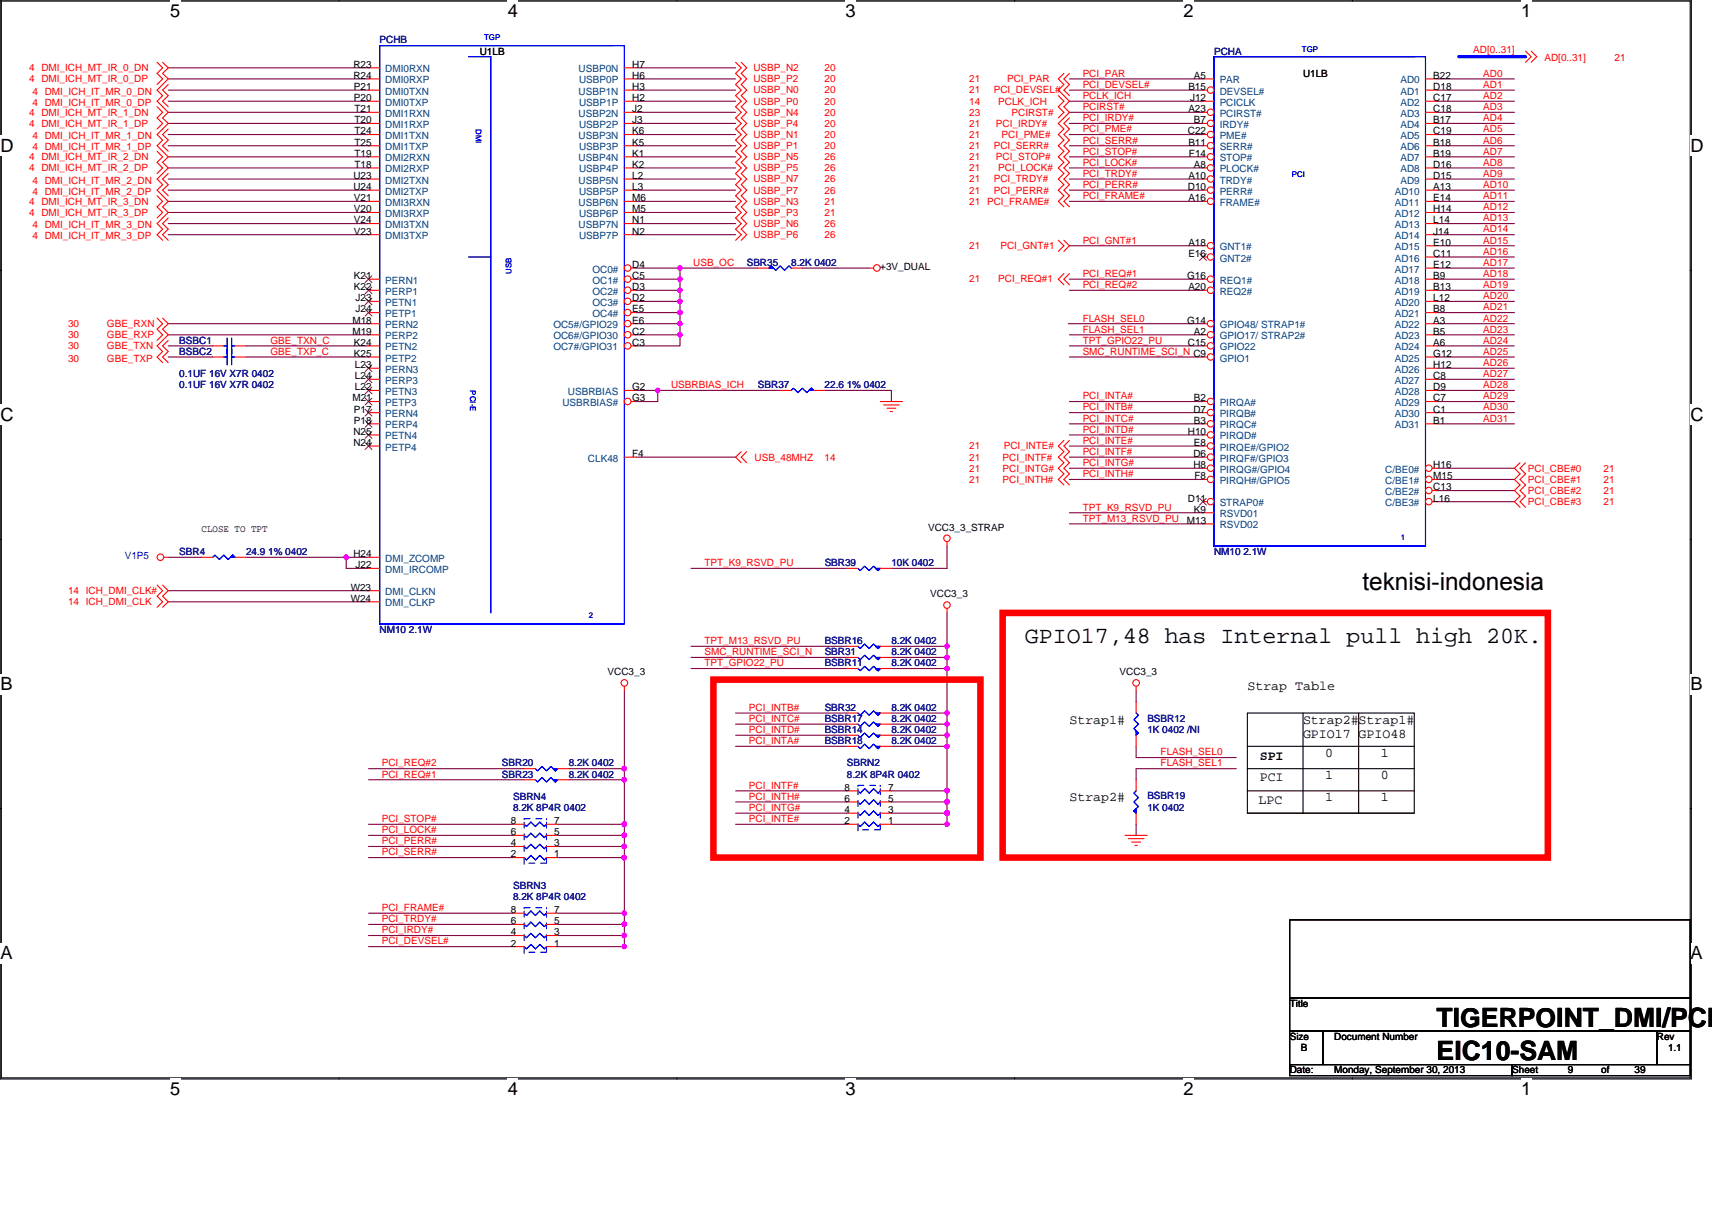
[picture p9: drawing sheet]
<svg xmlns="http://www.w3.org/2000/svg" width="297mm" height="210mm" viewBox="0 0 297 210" stroke-linecap="round" stroke-linejoin="round" font-family="sans-serif">
<defs><g id="words">
<g font-size="4.6">
<text x="249.3" y="178.2">TIGERPOINT_DMI/PCI</text>
<text x="249.3" y="184">EIC10-SAM</text>
</g>
<text font-size="4.2" x="236.4" y="102.3">teknisi-indonesia</text>
<text font-size="4" x="177.8" y="111.5">GPIO17,48 has Internal pull high 20K.</text>
<g font-size="3.2">
<text x="29.5" y="2.9">5</text>
<text x="88.1" y="2.9">4</text>
<text x="146.7" y="2.9">3</text>
<text x="205.3" y="2.9">2</text>
<text x="263.9" y="2.9">1</text>
<text x=".1" y="26.4">D</text>
<text x="293.3" y="26.4">D</text>
<text x=".1" y="73.1">C</text>
<text x="293.3" y="73.1">C</text>
<text x=".1" y="119.8">B</text>
<text x="293.3" y="119.8">B</text>
<text x=".1" y="166.5">A</text>
<text x="293.3" y="166.5">A</text>
<text x="29.5" y="190">5</text>
<text x="88.1" y="190">4</text>
<text x="146.7" y="190">3</text>
<text x="205.3" y="190">2</text>
<text x="263.9" y="190">1</text>
</g>
<g font-size="2.3">
<text x="216.4" y="119.8">Strap Table</text>
<text x="185.5" y="125.6">Strap1#</text>
<text x="226.1" y="125.6">Strap2#</text>
<text x="235.7" y="125.6">Strap1#</text>
<text x="218.6" y="131.8">SPI</text>
<text x="226.1" y="128.1">GPIO17</text>
<text x="230" y="131.4">0</text>
<text x="235.7" y="128.1">GPIO48</text>
<text x="239.6" y="131.4">1</text>
<text x="218.6" y="135.6">PCI</text>
<text x="230" y="135.2">1</text>
<text x="239.6" y="135.2">0</text>
<text x="185.5" y="139.1">Strap2#</text>
<text x="218.4" y="139.5">LPC</text>
<text x="230" y="139.1">1</text>
<text x="239.6" y="139.1">1</text>
</g>
<g font-size="1.7">
<text x="61.3" y="11.7">R23</text>
<text x="83.2" y="9.5">U1LB</text>
<text x="109.7" y="11.7">H7</text>
<text x="61.3" y="13.7">R24</text>
<text x="61.4" y="15.6">P21</text>
<text x="61.4" y="17.5">P20</text>
<text x="109.7" y="15.6">H3</text>
<text x="109.7" y="13.7">H6</text>
<text x="109.7" y="17.5">H2</text>
<text x="206.2" y="15.6">B15</text>
<text x="206.5" y="17.5">J12</text>
<text x="207.2" y="13.7">A5</text>
<text x="226.1" y="13.3">U1LB</text>
<text x="248.7" y="17.5">C17</text>
<text x="248.7" y="15.6">D18</text>
<text x="248.7" y="13.7">B22</text>
<text x="61.5" y="19.5">T21</text>
<text x="61.5" y="21.4">T20</text>
<text x="61.5" y="23.3">T24</text>
<text x="109.7" y="19.5">J2</text>
<text x="109.7" y="23.3">K6</text>
<text x="109.7" y="21.4">J3</text>
<text x="206.1" y="23.3">C22</text>
<text x="206.2" y="19.5">A23</text>
<text x="207.2" y="21.4">B7</text>
<text x="248.7" y="23.3">C19</text>
<text x="248.7" y="21.4">B17</text>
<text x="248.7" y="19.5">C18</text>
<text x="61.5" y="29.1">T18</text>
<text x="61.5" y="27.2">T19</text>
<text x="61.5" y="25.3">T25</text>
<text x="109.7" y="27.2">K1</text>
<text x="109.7" y="25.3">K5</text>
<text x="109.7" y="29.1">K2</text>
<text x="206.2" y="25.3">B11</text>
<text x="206.3" y="27.2">F14</text>
<text x="207.2" y="29.1">A8</text>
<text x="248.7" y="29.1">D16</text>
<text x="248.7" y="27.2">B19</text>
<text x="248.7" y="25.3">B18</text>
<text x="61.3" y="33">U24</text>
<text x="61.3" y="31.1">U23</text>
<text x="61.4" y="34.9">V21</text>
<text x="109.7" y="31.1">L2</text>
<text x="109.7" y="34.9">M6</text>
<text x="109.7" y="33">L3</text>
<text x="206.1" y="33">D10</text>
<text x="206.2" y="34.9">A16</text>
<text x="206.2" y="31.1">A10</text>
<text x="248.7" y="34.9">E14</text>
<text x="248.7" y="33">A13</text>
<text x="248.7" y="31.1">D15</text>
<text x="61.4" y="36.9">V20</text>
<text x="61.4" y="38.8">V24</text>
<text x="61.4" y="40.7">V23</text>
<text x="109.7" y="38.8">N1</text>
<text x="109.7" y="36.9">M5</text>
<text x="109.7" y="40.7">N2</text>
<text x="248.7" y="40.7">J14</text>
<text x="248.7" y="38.8">L14</text>
<text x="248.7" y="36.9">H14</text>
<text x="109.7" y="46.5">D4</text>
<text x="152.7" y="46.9">+3V_DUAL</text>
<text x="206.2" y="44.6">E16</text>
<text x="206.2" y="42.6">A18</text>
<text x="248.7" y="46.5">E12</text>
<text x="248.7" y="44.6">C11</text>
<text x="248.7" y="42.6">E10</text>
<text x="61.4" y="48.4">K21</text>
<text x="61.4" y="50.4">K22</text>
<text x="61.7" y="52.3">J23</text>
<text x="109.7" y="48.4">C5</text>
<text x="109.7" y="52.3">D2</text>
<text x="109.7" y="50.4">D3</text>
<text x="206" y="48.4">G16</text>
<text x="206.2" y="50.4">A20</text>
<text x="248.7" y="52.3">L12</text>
<text x="248.7" y="50.4">B13</text>
<text x="248.7" y="48.4">B9</text>
<text x="61.1" y="56.2">M18</text>
<text x="61.1" y="58.1">M19</text>
<text x="61.7" y="54.2">J24</text>
<text x="109.7" y="54.2">E5</text>
<text x="109.7" y="58.1">C2</text>
<text x="109.7" y="56.2">E6</text>
<text x="206" y="56.2">G14</text>
<text x="207.2" y="58.1">A2</text>
<text x="248.7" y="58.1">B5</text>
<text x="248.7" y="56.2">A3</text>
<text x="248.7" y="54.2">B8</text>
<text x="61.4" y="60">K24</text>
<text x="61.4" y="61.9">K25</text>
<text x="61.6" y="63.9">L23</text>
<text x="61.6" y="65.8">L24</text>
<text x="109.7" y="60">C3</text>
<text x="206.1" y="60">C15</text>
<text x="248.7" y="65.8">C8</text>
<text x="248.7" y="63.9">H12</text>
<text x="248.7" y="61.9">G12</text>
<text x="248.7" y="60">A6</text>
<text x="61.1" y="69.7">M21</text>
<text x="61.4" y="71.6">P17</text>
<text x="61.6" y="67.7">L22</text>
<text x="109.7" y="69.7">G3</text>
<text x="109.7" y="67.7">G2</text>
<text x="207.1" y="71.6">D7</text>
<text x="207.2" y="69.7">B2</text>
<text x="248.7" y="71.6">C1</text>
<text x="248.7" y="69.7">C7</text>
<text x="248.7" y="67.7">D9</text>
<text x="61.3" y="75.5">N25</text>
<text x="61.3" y="77.4">N24</text>
<text x="61.4" y="73.5">P18</text>
<text x="206.1" y="75.5">H10</text>
<text x="207.2" y="77.4">E8</text>
<text x="207.2" y="73.5">B3</text>
<text x="248.7" y="73.5">B1</text>
<text x="109.7" y="79.3">F4</text>
<text x="207.1" y="81.2">H8</text>
<text x="207.1" y="79.3">D6</text>
<text x="207.3" y="83.2">F8</text>
<text x="248.7" y="83.2">M15</text>
<text x="248.7" y="81.2">H16</text>
<text x="206.1" y="87">D11</text>
<text x="207.2" y="89">K9</text>
<text x="248.7" y="87">L16</text>
<text x="248.7" y="85.1">C13</text>
<text x="35" y="92.3">CLOSE TO TPT</text>
<text x="161" y="92.1">VCC3_3_STRAP</text>
<text x="205.9" y="90.9">M13</text>
<text x="61.3" y="96.7">H24</text>
<text x="61.7" y="98.6">J22</text>
<text x="60.9" y="102.5">W23</text>
<text x="60.9" y="104.4">W24</text>
<text x="161.4" y="103.7">VCC3_3</text>
<text x="105.4" y="117.2">VCC3_3</text>
<text x="194.2" y="117.2">VCC3_3</text>
<text x="146.5" y="137.2">8</text>
<text x="154.1" y="137.2">7</text>
<text x="88.6" y="143">8</text>
<text x="96.2" y="143">7</text>
<text x="146.5" y="143">2</text>
<text x="146.5" y="141.1">4</text>
<text x="146.5" y="139.1">6</text>
<text x="154.1" y="143">1</text>
<text x="154.1" y="141.1">3</text>
<text x="154.1" y="139.1">5</text>
<text x="88.6" y="148.8">2</text>
<text x="88.6" y="146.9">4</text>
<text x="88.6" y="144.9">6</text>
<text x="96.2" y="148.8">1</text>
<text x="96.2" y="146.9">3</text>
<text x="96.2" y="144.9">5</text>
<text x="88.6" y="160.4">6</text>
<text x="88.6" y="158.5">8</text>
<text x="96.2" y="160.4">5</text>
<text x="96.2" y="158.5">7</text>
<text x="88.6" y="164.3">2</text>
<text x="88.6" y="162.3">4</text>
<text x="96.2" y="164.3">1</text>
<text x="96.2" y="162.3">3</text>
<text x="223.8" y="174.7">Title</text>
<text x="223.8" y="180.5">Size</text>
<text x="225.7" y="182.4">B</text>
<text x="231.5" y="180.5">Document Number</text>
<text x="287.5" y="180.5">Rev</text>
<text x="289.4" y="182.4">1.1</text>
<text x="223.8" y="186.3">Date:</text>
<text x="231.5" y="186.3">Monday, September 30, 2013</text>
<text x="262.4" y="186.3">Sheet</text>
<text x="272" y="186.3">9</text>
<text x="277.8" y="186.3">of</text>
<text x="283.6" y="186.3">39</text>
</g>
<g font-size="1.7" fill="#000080">
<text x="65.9" y="7.5">PCHB</text>
<text x="210.6" y="9.5">PCHA</text>
<text x="129.6" y="46.1">SBR35</text>
<text x="137.3" y="46.1">8.2K 0402</text>
<text x="31.1" y="59.6">BSBC1</text>
<text x="31.1" y="65.4">0.1UF 16V X7R 0402</text>
<text x="31.1" y="61.6">BSBC2</text>
<text x="31.1" y="67.4">0.1UF 16V X7R 0402</text>
<text x="131.5" y="67.4">SBR37</text>
<text x="143.1" y="67.4">22.6 1% 0402</text>
<text x="31.1" y="96.3">SBR4</text>
<text x="42.7" y="96.3">24.9 1% 0402</text>
<text x="143.1" y="98.3">SBR39</text>
<text x="154.7" y="98.3">10K 0402</text>
<text x="210.6" y="96.3">NM10 2.1W</text>
<text x="65.9" y="109.8">NM10 2.1W</text>
<text x="143.1" y="113.7">SBR31</text>
<text x="143.1" y="111.8">BSBR16</text>
<text x="154.7" y="113.7">8.2K 0402</text>
<text x="154.7" y="111.8">8.2K 0402</text>
<text x="143.1" y="115.6">BSBR11</text>
<text x="154.7" y="115.6">8.2K 0402</text>
<text x="143.1" y="125.3">BSBR17</text>
<text x="143.1" y="123.4">SBR32</text>
<text x="154.7" y="125.3">8.2K 0402</text>
<text x="154.7" y="123.4">8.2K 0402</text>
<text x="199.1" y="125.3">BSBR12</text>
<text x="143.1" y="127.2">BSBR14</text>
<text x="143.1" y="129.1">BSBR18</text>
<text x="154.7" y="127.2">8.2K 0402</text>
<text x="154.7" y="129.1">8.2K 0402</text>
<text x="199.1" y="127.2">1K 0402 /NI</text>
<text x="87.1" y="133">SBR20</text>
<text x="87.1" y="134.9">SBR23</text>
<text x="98.7" y="133">8.2K 0402</text>
<text x="98.7" y="134.9">8.2K 0402</text>
<text x="146.9" y="133">SBRN2</text>
<text x="146.9" y="134.9">8.2K 8P4R 0402</text>
<text x="89" y="138.8">SBRN4</text>
<text x="89" y="140.7">8.2K 8P4R 0402</text>
<text x="199.1" y="138.6">BSBR19</text>
<text x="199.1" y="140.7">1K 0402</text>
<text x="89" y="154.2">SBRN3</text>
<text x="89" y="156.2">8.2K 8P4R 0402</text>
</g>
<g font-size="1.7" fill="#f00">
<text x="255.6" y="9.3">AD[0..31]</text>
<text x="268" y="10.6">AD[0..31]</text>
<text x="280.1" y="10.6">21</text>
<text x="5.1" y="12.4">4 DMI_ICH_MT_IR_0_DN</text>
<text x="5.1" y="14.3">4 DMI_ICH_MT_IR_0_DP</text>
<text x="5.6" y="16.4">4 DMI_ICH_IT_MR_0_DN</text>
<text x="130.7" y="16.2">USBP_N0</text>
<text x="130.7" y="14.3">USBP_P2</text>
<text x="130.7" y="12.4">USBP_N2</text>
<text x="143.1" y="16.2">20</text>
<text x="143.1" y="12.4">20</text>
<text x="143.1" y="14.3">20</text>
<text x="168.2" y="16.2">21</text>
<text x="168.2" y="14.3">21</text>
<text x="172.4" y="16.2">PCI_DEVSEL#</text>
<text x="174.7" y="14.3">PCI_PAR</text>
<text x="187.9" y="13.3">PCI_PAR</text>
<text x="187.9" y="15.3">PCI_DEVSEL#</text>
<text x="187.9" y="17.2">PCLK_ICH</text>
<text x="257.4" y="13.3">AD0</text>
<text x="257.4" y="15.3">AD1</text>
<text x="257.4" y="17.2">AD2</text>
<text x="5.1" y="20.1">4 DMI_ICH_MT_IR_1_DN</text>
<text x="5.1" y="22">4 DMI_ICH_MT_IR_1_DP</text>
<text x="5.6" y="18.3">4 DMI_ICH_IT_MR_0_DP</text>
<text x="130.7" y="23.9">USBP_N1</text>
<text x="130.7" y="18.1">USBP_P0</text>
<text x="130.7" y="20.1">USBP_N4</text>
<text x="130.7" y="22">USBP_P4</text>
<text x="143.1" y="23.9">20</text>
<text x="143.1" y="20.1">20</text>
<text x="143.1" y="18.1">20</text>
<text x="143.1" y="22">20</text>
<text x="168.2" y="20.1">23</text>
<text x="168.2" y="18.1">14</text>
<text x="168.2" y="22">21</text>
<text x="168.2" y="23.9">21</text>
<text x="172.8" y="22">PCI_IRDY#</text>
<text x="173.2" y="18.1">PCLK_ICH</text>
<text x="173.8" y="23.9">PCI_PME#</text>
<text x="175.5" y="20.1">PCIRST#</text>
<text x="187.9" y="19.1">PCIRST#</text>
<text x="187.9" y="23">PCI_PME#</text>
<text x="187.9" y="21">PCI_IRDY#</text>
<text x="257.4" y="23">AD5</text>
<text x="257.4" y="19.1">AD3</text>
<text x="257.4" y="21">AD4</text>
<text x="5.1" y="27.8">4 DMI_ICH_MT_IR_2_DN</text>
<text x="5.1" y="29.7">4 DMI_ICH_MT_IR_2_DP</text>
<text x="5.6" y="24.1">4 DMI_ICH_IT_MR_1_DN</text>
<text x="5.6" y="26.1">4 DMI_ICH_IT_MR_1_DP</text>
<text x="130.7" y="25.9">USBP_P1</text>
<text x="130.7" y="27.8">USBP_N5</text>
<text x="130.7" y="29.7">USBP_P5</text>
<text x="143.1" y="27.8">26</text>
<text x="143.1" y="25.9">20</text>
<text x="143.1" y="29.7">26</text>
<text x="168.2" y="25.9">21</text>
<text x="168.2" y="29.7">21</text>
<text x="168.2" y="27.8">21</text>
<text x="172.4" y="25.9">PCI_SERR#</text>
<text x="172.8" y="27.8">PCI_STOP#</text>
<text x="173.2" y="29.7">PCI_LOCK#</text>
<text x="187.9" y="24.9">PCI_SERR#</text>
<text x="187.9" y="26.8">PCI_STOP#</text>
<text x="187.9" y="28.8">PCI_LOCK#</text>
<text x="257.4" y="28.8">AD8</text>
<text x="257.4" y="24.9">AD6</text>
<text x="257.4" y="26.8">AD7</text>
<text x="5.1" y="35.5">4 DMI_ICH_MT_IR_3_DN</text>
<text x="5.6" y="31.9">4 DMI_ICH_IT_MR_2_DN</text>
<text x="5.6" y="33.8">4 DMI_ICH_IT_MR_2_DP</text>
<text x="130.7" y="35.5">USBP_N3</text>
<text x="130.7" y="31.7">USBP_N7</text>
<text x="130.7" y="33.6">USBP_P7</text>
<text x="143.1" y="35.5">21</text>
<text x="143.1" y="31.7">26</text>
<text x="143.1" y="33.6">26</text>
<text x="168.2" y="31.7">21</text>
<text x="168.2" y="33.6">21</text>
<text x="168.2" y="35.5">21 PCI_FRAME#</text>
<text x="172.4" y="31.7">PCI_TRDY#</text>
<text x="172.4" y="33.6">PCI_PERR#</text>
<text x="187.9" y="34.6">PCI_FRAME#</text>
<text x="187.9" y="30.7">PCI_TRDY#</text>
<text x="187.9" y="32.6">PCI_PERR#</text>
<text x="257.4" y="34.6">AD11</text>
<text x="257.4" y="30.7">AD9</text>
<text x="257.4" y="32.6">AD10</text>
<text x="5.1" y="37.4">4 DMI_ICH_MT_IR_3_DP</text>
<text x="5.6" y="39.6">4 DMI_ICH_IT_MR_3_DN</text>
<text x="5.6" y="41.5">4 DMI_ICH_IT_MR_3_DP</text>
<text x="130.7" y="39.4">USBP_N6</text>
<text x="130.7" y="41.3">USBP_P6</text>
<text x="130.7" y="37.4">USBP_P3</text>
<text x="143.1" y="39.4">26</text>
<text x="143.1" y="41.3">26</text>
<text x="143.1" y="37.4">21</text>
<text x="257.4" y="40.3">AD14</text>
<text x="257.4" y="38.4">AD13</text>
<text x="257.4" y="36.5">AD12</text>
<text x="120.3" y="46.1">USB_OC</text>
<text x="168.2" y="43.2">21</text>
<text x="173.6" y="43.2">PCI_GNT#1</text>
<text x="187.9" y="42.3">PCI_GNT#1</text>
<text x="257.4" y="42.3">AD15</text>
<text x="257.4" y="44.2">AD16</text>
<text x="257.4" y="46.1">AD17</text>
<text x="168.2" y="49">21</text>
<text x="173.2" y="49">PCI_REQ#1</text>
<text x="187.9" y="48.1">PCI_REQ#1</text>
<text x="187.9" y="50">PCI_REQ#2</text>
<text x="257.4" y="48.1">AD18</text>
<text x="257.4" y="51.9">AD20</text>
<text x="257.4" y="50">AD19</text>
<text x="257.4" y="53.9">AD21</text>
<text x="11.8" y="56.7">30</text>
<text x="11.8" y="58.7">30</text>
<text x="18.6" y="56.7">GBE_RXN</text>
<text x="18.6" y="58.7">GBE_RXP</text>
<text x="46.9" y="59.6">GBE_TXN_C</text>
<text x="187.9" y="55.8">FLASH_SEL0</text>
<text x="187.9" y="57.7">FLASH_SEL1</text>
<text x="187.9" y="59.6">TPT_GPIO22_PU</text>
<text x="257.4" y="55.8">AD22</text>
<text x="257.4" y="59.6">AD24</text>
<text x="257.4" y="57.7">AD23</text>
<text x="11.8" y="60.6">30</text>
<text x="11.8" y="62.7">30</text>
<text x="18.6" y="60.6">GBE_TXN</text>
<text x="18.6" y="62.7">GBE_TXP</text>
<text x="46.9" y="61.6">GBE_TXP_C</text>
<text x="187.9" y="61.6">SMC_RUNTIME_SCI_N C9</text>
<text x="257.4" y="61.6">AD25</text>
<text x="257.4" y="63.5">AD26</text>
<text x="257.4" y="65.4">AD27</text>
<text x="116.4" y="67.4">USBRBIAS_ICH</text>
<text x="187.9" y="69.3">PCI_INTA#</text>
<text x="187.9" y="71.2">PCI_INTB#</text>
<text x="257.4" y="67.4">AD28</text>
<text x="257.4" y="69.3">AD29</text>
<text x="257.4" y="71.2">AD30</text>
<text x="168.2" y="78">21</text>
<text x="174.2" y="78">PCI_INTE#</text>
<text x="187.9" y="73.2">PCI_INTC#</text>
<text x="187.9" y="75.1">PCI_INTD#</text>
<text x="187.9" y="77">PCI_INTE#</text>
<text x="257.4" y="73.2">AD31</text>
<text x="130.9" y="79.9">USB_48MHZ</text>
<text x="143.1" y="79.9">14</text>
<text x="168.2" y="83.8">21</text>
<text x="168.2" y="79.9">21</text>
<text x="168.2" y="81.9">21</text>
<text x="174" y="83.8">PCI_INTH#</text>
<text x="174" y="79.9">PCI_INTF#</text>
<text x="174" y="81.9">PCI_INTG#</text>
<text x="187.9" y="82.8">PCI_INTH#</text>
<text x="187.9" y="80.9">PCI_INTG#</text>
<text x="187.9" y="79">PCI_INTF#</text>
<text x="265.1" y="81.9">PCI_CBE#0</text>
<text x="265.1" y="83.8">PCI_CBE#1</text>
<text x="278.2" y="81.9">21</text>
<text x="278.2" y="83.8">21</text>
<text x="187.9" y="88.6">TPT_K9_RSVD_PU</text>
<text x="265.1" y="85.7">PCI_CBE#2</text>
<text x="265.1" y="87.6">PCI_CBE#3</text>
<text x="278.2" y="85.7">21</text>
<text x="278.2" y="87.6">21</text>
<text x="187.9" y="90.5">TPT_M13_RSVD_PU</text>
<text x="122.2" y="98.3">TPT_K9_RSVD_PU</text>
<text x="11.8" y="103.1">14 ICH_DMI_CLK#</text>
<text x="11.8" y="105">14 ICH_DMI_CLK</text>
<text x="122.2" y="111.8">TPT_M13_RSVD_PU</text>
<text x="122.2" y="113.7">SMC_RUNTIME_SCI_N</text>
<text x="122.2" y="115.6">TPT_GPIO22_PU</text>
<text x="129.9" y="123.4">PCI_INTB#</text>
<text x="129.9" y="125.3">PCI_INTC#</text>
<text x="129.9" y="127.2">PCI_INTD#</text>
<text x="129.9" y="129.1">PCI_INTA#</text>
<text x="201.4" y="131.1">FLASH_SEL0</text>
<text x="66.2" y="133">PCI_REQ#2</text>
<text x="66.2" y="134.9">PCI_REQ#1</text>
<text x="129.9" y="136.9">PCI_INTF#</text>
<text x="201.4" y="133">FLASH_SEL1</text>
<text x="66.2" y="142.7">PCI_STOP#</text>
<text x="129.9" y="138.8">PCI_INTH#</text>
<text x="129.9" y="140.7">PCI_INTG#</text>
<text x="129.9" y="142.7">PCI_INTE#</text>
<text x="66.2" y="144.6">PCI_LOCK#</text>
<text x="66.2" y="146.5">PCI_PERR#</text>
<text x="66.2" y="148.4">PCI_SERR#</text>
<text x="66.2" y="160">PCI_TRDY#</text>
<text x="66.2" y="158.1">PCI_FRAME#</text>
<text x="66.2" y="162">PCI_IRDY#</text>
<text x="66.2" y="163.9">PCI_DEVSEL#</text>
</g>
<g font-size="1.7" fill="#004080">
<text x="66.8" y="12.6">DMI0RXN</text>
<text x="66.8" y="14.5">DMI0RXP</text>
<text x="66.8" y="16.4">DMI0TXN</text>
<text x="100.4" y="12.6">USBP0N</text>
<text x="100.4" y="16.4">USBP1N</text>
<text x="100.5" y="14.5">USBP0P</text>
<text x="211.6" y="16.4">DEVSEL#</text>
<text x="211.6" y="14.5">PAR</text>
<text x="243" y="16.4">AD1</text>
<text x="243" y="14.5">AD0</text>
<text x="66.8" y="18.4">DMI0TXP</text>
<text x="66.8" y="20.3">DMI1RXN</text>
<text x="66.8" y="22.2">DMI1RXP</text>
<text x="100.4" y="20.3">USBP2N</text>
<text x="100.5" y="18.4">USBP1P</text>
<text x="100.5" y="22.2">USBP2P</text>
<text x="211.6" y="22.2">IRDY#</text>
<text x="211.6" y="20.3">PCIRST#</text>
<text x="211.6" y="18.4">PCICLK</text>
<text x="243" y="22.2">AD4</text>
<text x="243" y="20.3">AD3</text>
<text x="243" y="18.4">AD2</text>
<text x="66.8" y="29.9">DMI2RXP</text>
<text x="66.8" y="28">DMI2RXN</text>
<text x="66.8" y="26.1">DMI1TXP</text>
<text x="66.8" y="24.1">DMI1TXN</text>
<text x="100.4" y="24.1">USBP3N</text>
<text x="100.4" y="28">USBP4N</text>
<text x="100.5" y="26.1">USBP3P</text>
<text x="100.5" y="29.9">USBP4P</text>
<text x="211.6" y="29.9">PLOCK#</text>
<text x="211.6" y="28">STOP#</text>
<text x="211.6" y="26.1">SERR#</text>
<text x="211.6" y="24.1">PME#</text>
<text x="243" y="29.9">AD8</text>
<text x="243" y="28">AD7</text>
<text x="243" y="26.1">AD6</text>
<text x="243" y="24.1">AD5</text>
<text x="66.8" y="35.7">DMI3RXN</text>
<text x="66.8" y="33.8">DMI2TXP</text>
<text x="66.8" y="31.9">DMI2TXN</text>
<text x="100.4" y="31.9">USBP5N</text>
<text x="100.4" y="35.7">USBP6N</text>
<text x="100.5" y="33.8">USBP5P</text>
<text x="211.6" y="35.7">FRAME#</text>
<text x="211.6" y="33.8">PERR#</text>
<text x="211.6" y="31.9">TRDY#</text>
<text x="242" y="35.7">AD11</text>
<text x="242" y="33.8">AD10</text>
<text x="243" y="31.9">AD9</text>
<text x="66.8" y="37.7">DMI3RXP</text>
<text x="66.8" y="39.6">DMI3TXN</text>
<text x="66.8" y="41.5">DMI3TXP</text>
<text x="100.4" y="39.6">USBP7N</text>
<text x="100.5" y="37.7">USBP6P</text>
<text x="100.5" y="41.5">USBP7P</text>
<text x="242" y="41.5">AD14</text>
<text x="242" y="39.6">AD13</text>
<text x="242" y="37.7">AD12</text>
<text x="102.8" y="47.3">OC0#</text>
<text x="211.6" y="45.4">GNT2#</text>
<text x="211.6" y="43.4">GNT1#</text>
<text x="242" y="47.3">AD17</text>
<text x="242" y="45.4">AD16</text>
<text x="242" y="43.4">AD15</text>
<text x="66.8" y="49.2">PERN1</text>
<text x="66.8" y="51.2">PERP1</text>
<text x="66.8" y="53.1">PETN1</text>
<text x="102.8" y="49.2">OC1#</text>
<text x="102.8" y="53.1">OC3#</text>
<text x="102.8" y="51.2">OC2#</text>
<text x="211.6" y="51.2">REQ2#</text>
<text x="211.6" y="49.2">REQ1#</text>
<text x="242" y="53.1">AD20</text>
<text x="242" y="51.2">AD19</text>
<text x="242" y="49.2">AD18</text>
<text x="66.8" y="55">PETP1</text>
<text x="66.8" y="57">PERN2</text>
<text x="66.8" y="58.9">PERP2</text>
<text x="96" y="58.9">OC6#/GPIO30</text>
<text x="96" y="57">OC5#/GPIO29</text>
<text x="102.8" y="55">OC4#</text>
<text x="211.6" y="58.9">GPIO17/ STRAP2#</text>
<text x="211.6" y="57">GPIO48/ STRAP1#</text>
<text x="242" y="58.9">AD23</text>
<text x="242" y="57">AD22</text>
<text x="242" y="55">AD21</text>
<text x="66.8" y="60.8">PETN2</text>
<text x="66.8" y="62.7">PETP2</text>
<text x="66.8" y="64.7">PERN3</text>
<text x="96" y="60.8">OC7#/GPIO31</text>
<text x="211.6" y="62.7">GPIO1</text>
<text x="211.6" y="60.8">GPIO22</text>
<text x="242" y="64.7">AD26</text>
<text x="242" y="62.7">AD25</text>
<text x="242" y="60.8">AD24</text>
<text x="66.8" y="66.6">PERP3</text>
<text x="66.8" y="68.5">PETN3</text>
<text x="66.8" y="70.5">PETP3</text>
<text x="97.6" y="70.5">USBRBIAS#</text>
<text x="98.5" y="68.5">USBRBIAS</text>
<text x="211.6" y="70.5">PIRQA#</text>
<text x="242" y="70.5">AD29</text>
<text x="242" y="68.5">AD28</text>
<text x="242" y="66.6">AD27</text>
<text x="66.8" y="72.4">PERN4</text>
<text x="66.8" y="74.3">PERP4</text>
<text x="66.8" y="76.3">PETN4</text>
<text x="211.6" y="76.3">PIRQD#</text>
<text x="211.6" y="74.3">PIRQC#</text>
<text x="211.6" y="72.4">PIRQB#</text>
<text x="242" y="74.3">AD31</text>
<text x="242" y="72.4">AD30</text>
<text x="66.8" y="78.2">PETP4</text>
<text x="102" y="80.1">CLK48</text>
<text x="211.6" y="84">PIRQH#/GPIO5</text>
<text x="211.6" y="82">PIRQG#/GPIO4</text>
<text x="211.6" y="80.1">PIRQF#/GPIO3</text>
<text x="211.6" y="78.2">PIRQE#/GPIO2</text>
<text x="240.3" y="84">C/BE1#</text>
<text x="240.3" y="82">C/BE0#</text>
<text x="211.6" y="89.8">RSVD01</text>
<text x="211.6" y="87.8">STRAP0#</text>
<text x="240.3" y="87.8">C/BE3#</text>
<text x="240.3" y="85.9">C/BE2#</text>
<text x="211.6" y="91.7">RSVD02</text>
<text x="66.8" y="97.5">DMI_ZCOMP</text>
<text x="66.8" y="99.4">DMI_IRCOMP</text>
<text x="66.8" y="103.3">DMI_CLKN</text>
<text x="66.8" y="105.2">DMI_CLKP</text>
</g>
<text font-size="1.7" fill="#00f" x="21.7" y="97.1">V1P5</text>
<g font-size="1.4" fill="#00f">
<text x="84" y="7">TGP</text>
<text x="225.9" y="9">TGP</text>
<text x="82.5" y="22.4" transform="rotate(90 82.5 22.4)">DMI</text>
<text x="224.2" y="30.8">PCI</text>
<text x="88.7" y="47.5" transform="rotate(-90 88.7 47.5)">USB</text>
<text x="81.6" y="67.8" transform="rotate(90 81.6 67.8)">PCI-E</text>
<text x="243.1" y="93.7">1</text>
<text x="102.1" y="107.2">2</text>
</g>
</g></defs>
<path d="M0 0h293.5v187.2h-293.5zM.2 .2h293.1v186.8h-293.1z" fill="none" stroke="#000" stroke-width=".19"/>
<g fill="#fff">
<path d="M29.5 .1h1.8v3.5h-1.8z"/>
<path d="M29.5 187.2h1.8v3.5h-1.8z"/>
</g>
<path d="M58.8 0v.2M58.8 187v.2" fill="none" stroke="#000" stroke-width=".19"/>
<g fill="#fff">
<path d="M88.1 .1h1.8v3.5h-1.8z"/>
<path d="M88.1 187.2h1.8v3.5h-1.8z"/>
</g>
<path d="M117.4 0v.2M117.4 187v.2" fill="none" stroke="#000" stroke-width=".19"/>
<g fill="#fff">
<path d="M146.7 .1h1.8v3.5h-1.8z"/>
<path d="M146.7 187.2h1.8v3.5h-1.8z"/>
</g>
<path d="M176 0v.2M176 187v.2" fill="none" stroke="#000" stroke-width=".19"/>
<g fill="#fff">
<path d="M205.3 .1h1.8v3.5h-1.8z"/>
<path d="M205.3 187.2h1.8v3.5h-1.8z"/>
</g>
<path d="M234.7 0v.2M234.7 187v.2" fill="none" stroke="#000" stroke-width=".19"/>
<g fill="#fff">
<path d="M263.9 .1h1.8v3.5h-1.8z"/>
<path d="M263.9 187.2h1.8v3.5h-1.8z"/>
<path d="M.1 23.5h2.3v3.6h-2.3z"/>
<path d="M293.3 23.5h2.3v3.6h-2.3z"/>
<path d="M.1 70.3h2.3v3.5h-2.3z"/>
<path d="M293.3 70.3h2.3v3.5h-2.3z"/>
</g>
<path d="M0 46.9h.2M293.3 46.9h.2" fill="none" stroke="#000" stroke-width=".19"/>
<g fill="#fff">
<path d="M.1 117h2.1v3.5h-2.1z"/>
<path d="M293.3 117h2.1v3.5h-2.1z"/>
</g>
<path d="M0 93.6h.2M293.3 93.6h.2" fill="none" stroke="#000" stroke-width=".19"/>
<g fill="#fff">
<path d="M.1 163.7h2.1v3.5h-2.1z"/>
<path d="M293.3 163.7h2.1v3.5h-2.1z"/>
</g>
<g fill="none" stroke="#000" stroke-width=".19">
<path d="M216.4 123.7h29v17.4h-29zM216.4 129.5h29M216.4 133.4h29M216.4 137.2h29M226.1 123.7v17.4M235.7 123.7v17.4M0 140.3h.2M216.4 141.1h29M223.8 159.6h69.5v13.6h-69.5zM293.3 140.3h.2M223.8 178.9h5.8v5.8h-5.8zM223.8 173.2h69.5v5.7h-69.5z"/>
<path d="M229.6 178.9h57.9v5.8h-57.9zM287.5 178.9h5.8v5.8h-5.8zM223.8 184.7h38.6v2h-38.6zM262.4 184.7h30.9v2h-30.9z"/>
</g>
<g fill="none" stroke="#800040" stroke-width=".19">
<path d="M29.2 11.8h34.7M29.2 13.7h34.7M29.2 15.6h34.7M29.2 17.6h34.7M29.2 19.5h34.7M110.3 15.6h17.3M110.3 17.6h17.3M110.3 11.8h17.3M110.3 13.7h17.3M110.3 19.5h17.3M185.5 13.7h23.2M185.5 15.6h23.2"/>
<path d="M185.5 17.6h23.2M185.5 19.5h23.2M249.3 13.7h13.5M249.3 15.6h13.5M249.3 19.5h13.5M249.3 17.6h13.5M29.2 27.2h34.7M29.2 29.1h34.7M29.2 31.1h34.7M29.2 33h34.7M29.2 34.9h34.7M29.2 36.9h34.7"/>
<path d="M29.2 38.8h34.7M29.2 21.4h34.7M29.2 23.3h34.7M29.2 25.3h34.7M110.3 38.8h17.3M110.3 25.3h17.3M110.3 23.3h17.3M110.3 34.9h17.3M110.3 36.9h17.3M110.3 27.2h17.3M110.3 29.1h17.3M110.3 33h17.3"/>
<path d="M110.3 31.1h17.3M110.3 21.4h17.3M185.5 25.3h23.2M185.5 27.2h23.2M185.5 34.9h23.2M185.5 29.1h23.2M185.5 31.1h23.2M185.5 33h23.2M185.5 23.3h23.2M185.5 21.4h23.2M249.3 23.3h13.5M249.3 21.4h13.5"/>
<path d="M249.3 34.9h13.5M249.3 29.1h13.5M249.3 25.3h13.5M249.3 31.1h13.5M249.3 27.2h13.5M249.3 33h13.5M249.3 38.8h13.5M249.3 36.9h13.5M29.2 40.7h34.7M29.2 56.2h34.7M29.2 58.1h34.7M110.3 40.7h17.3"/>
<path d="M110.3 46.5h7.7M118 46.5h13.5M118 58.1v1.9h-7.7M118 56.2v1.9h-7.7M118 54.3v1.9h-7.7M118 52.3v2h-7.7M118 50.4v1.9h-7.7M118 48.5v1.9h-7.7M118 46.5v2h-7.7M139.2 46.5h11.6M185.4 56.2h23.3M185.5 42.7h23.2"/>
<path d="M185.5 48.5h23.2M185.5 50.4h23.2M185.5 58.1h23.2M249.3 42.7h13.5M249.3 44.6h13.5M249.3 46.5h13.5M249.3 48.5h13.5M249.3 52.3h13.5M249.3 56.2h13.5M249.3 50.4h13.5M249.3 58.1h13.5M249.3 54.3h13.5"/>
<path d="M249.3 40.7h13.5M29.2 60h7.7M29.2 62h7.7M42.7 60h21.2M42.7 62h21.2M110.3 79.3h17.3M110.3 67.8h3.8M114.1 67.8v1.9h-3.8M114.1 67.8h21.3M143.1 67.8h11.6v1.9M185.5 60h23.2M185.5 62h23.2"/>
<path d="M185.5 69.7h23.2M185.5 71.6h23.2M185.5 73.6h23.2M185.5 75.5h23.2M185.5 77.4h23.2M185.5 79.3h23.2M249.3 60h13.5M249.3 62h13.5M249.3 67.8h13.5M249.3 63.9h13.5M249.3 69.7h13.5M249.3 65.8h13.5"/>
<path d="M249.3 71.6h13.5M249.3 73.6h13.5M29.2 96.7h5.8M42.7 96.7h17.4M60.1 96.7v1.9h3.8M60.1 96.7h3.8M119.9 98.6h27M164.3 94.8v3.8h-9.6M185.5 83.2h23.2M185.5 81.3h23.2M185.5 89h23.2M185.5 90.9h23.2"/>
<path d="M249.3 81.3h13.5M249.3 87.1h13.5M249.3 85.1h13.5M249.3 83.2h13.5M29.2 102.5h34.7M29.2 104.4h34.7M108.3 119.9v13.5M119.9 112.2h27M119.9 114.1h27M119.9 116h27M154.7 116h9.6M154.7 112.2h9.6"/>
<path d="M154.7 114.1h9.6M164.3 116v7.7M164.3 114.1v1.9M164.3 112.2v1.9M164.3 106.4v5.8M197.1 119.9v1.9M63.9 133.4h27M63.9 135.3h27M98.7 135.3h9.6M98.7 133.4h9.6M108.3 135.3v7.7M108.3 133.4v1.9"/>
<path d="M127.6 123.7h19.3M127.6 137.2h19.3M127.6 139.2h19.3M127.6 125.7h19.3M127.6 127.6h19.3M127.6 129.5h19.3M154.7 137.2h9.6M154.7 139.2h9.6M154.7 127.6h9.6M154.7 125.7h9.6M154.7 129.5h9.6M154.7 123.7h9.6"/>
<path d="M164.3 137.2v2M164.3 139.2v1.9M164.3 129.5v7.7M164.3 123.7v2M164.3 125.7v1.9M164.3 127.6v1.9M197.1 129.5v2h17.4M214.5 133.4h-17.4v1.9M63.9 145h25.1M63.9 143h25.1M63.9 158.5h25.1M63.9 146.9h25.1"/>
<path d="M63.9 148.8h25.1M96.7 148.8h11.6M96.7 145h11.6M96.7 143h11.6M96.7 146.9h11.6M96.7 158.5h11.6M108.3 158.5v1.9M108.3 146.9v1.9M108.3 143v2M108.3 145v1.9M108.3 148.8v9.7M127.6 141.1h19.3"/>
<path d="M127.6 143h19.3M154.7 141.1h9.6M164.3 141.1v1.9h-9.6M197.1 143v2M63.9 160.4h25.1M63.9 164.3h25.1M63.9 162.3h25.1M96.7 160.4h11.6M96.7 162.3h11.6M108.3 162.3v2h-11.6M108.3 160.4v1.9"/>
</g>
<g fill="#f0f" stroke="#f0f" stroke-width=".19">
<circle cx="60.1" cy="96.7" r=".38"/>
<circle cx="114.1" cy="67.7" r=".38"/>
<circle cx="164.3" cy="137.2" r=".38"/>
<circle cx="164.3" cy="139.2" r=".38"/>
<circle cx="164.3" cy="141.1" r=".38"/>
<circle cx="164.3" cy="143" r=".38"/>
<circle cx="164.3" cy="129.5" r=".38"/>
<circle cx="108.3" cy="148.8" r=".38"/>
<circle cx="108.3" cy="145" r=".38"/>
<circle cx="108.3" cy="143" r=".38"/>
<circle cx="164.3" cy="123.7" r=".38"/>
<circle cx="108.3" cy="133.4" r=".38"/>
<circle cx="164.3" cy="116" r=".38"/>
<circle cx="164.3" cy="127.6" r=".38"/>
<circle cx="164.3" cy="125.7" r=".38"/>
<circle cx="118" cy="58.1" r=".38"/>
<circle cx="118" cy="56.2" r=".38"/>
<circle cx="118" cy="54.2" r=".38"/>
<circle cx="118" cy="52.3" r=".38"/>
<circle cx="118" cy="50.4" r=".38"/>
<circle cx="118" cy="48.4" r=".38"/>
<circle cx="118" cy="46.5" r=".38"/>
<circle cx="108.3" cy="160.4" r=".38"/>
<circle cx="108.3" cy="164.3" r=".38"/>
<circle cx="108.3" cy="162.3" r=".38"/>
<circle cx="108.3" cy="146.9" r=".38"/>
<circle cx="108.3" cy="135.3" r=".38"/>
<circle cx="108.3" cy="158.5" r=".38"/>
<circle cx="164.3" cy="114.1" r=".38"/>
<circle cx="164.3" cy="112.1" r=".38"/>
</g>
<path d="M253.1 9.8h11.6" fill="none" stroke="#00f" stroke-width=".57"/>
<g fill="none" stroke="#f00" stroke-width=".19">
<path d="M27.3 10.8l.9 1-.9 .9 .9 1-.9 1M27.3 18.5l.9 1-.9 1 .9 .9-.9 1M28.2 10.8l1 1-1 .9 1 1-1.9 1.9 .9 1-.9 1 1.9 1.9-1 1 1 .9-1.9 1.9 .9 1-.9 1 1.9 1.9-1 1 1 .9-1.9 2 .9 .9-.9 1 1.9 1.9-1 1 1 1-1.9 1.9 .9 1-.9 .9 .9 1M29.2 14.7l-1 .9 1 1-1 1 1 .9M127.6 10.8l1 1-1 .9 1 1-1 1 1 .9-1 1 1 1-1 .9 1 1-1 1 1 .9-1 1 1 .9-1 1 1 1-1 .9 1 1-1 1 1 .9-1 1 1 1-1 .9 1 1-1 1 1 .9-1 1 1 1-1 .9 1 1-1 1 1 .9-1 1M128.6 10.8l1 1-1 .9 1 1-1 1 1 .9-1 1 1 1-1 .9 1 1-1 1 1 .9-1 1 1 .9-1 1 1 1-1 .9 1 1-1 1 1 .9-1 1 1 1-1 .9 1 1-1 1 1 .9-1 1 1 1-1 .9 1 1-1 1 1 .9-1 1M183.6 16.6l1 1-1 .9 1 1-1 1M184.6 12.7l-1 1 1 1-1 .9 1.9 2-.9 .9 .9 1-1.9 1.9 1 1-1 .9 1 1-1 1 1 .9-1 1 1 1-1 .9 1 1-1 1 1 .9-1 1 1 1-1 .9 1 1M185.5 12.7l-.9 1 .9 1-.9 .9 .9 1M264.7 8.9l1 .9-1 1M265.7 8.9l.9 .9-.9 1M27.3 26.2l.9 1-.9 1 .9 .9-.9 1"/>
<path d="M27.3 34l.9 .9-.9 1 .9 1-.9 .9M29.2 22.4l-1 .9 1 1-1 1 1 .9M29.2 30.1l-1 1 1 .9-1 1 1 1M29.2 37.8l-1 1 1 1-1 .9 1 1M185.5 20.5l-.9 .9 .9 1-.9 .9 .9 1-.9 1 .9 .9-.9 1 .9 1-.9 .9 .9 1-.9 1 .9 .9-.9 1 .9 1-.9 .9 .9 1M27.3 55.2l.9 1-.9 .9 .9 1-.9 1M28.2 55.2l1 1-1 .9 1 1-1.9 1.9 .9 1-.9 1 .9 .9M29.2 59.1l-1 .9 1 1-1 1 1 .9M150.8 46.5h.8M183.6 41.7l1 1-1 .9M184.6 47.5l-1 1 1 .9M184.6 41.7l.9 1-.9 .9"/>
<path d="M185.5 47.5l-.9 1 .9 .9M128.6 78.4l-1 .9 1 1M129.6 78.4l-1 .9 1 1M152.7 69.7h3.9M153.3 70.3h2.7M153.9 70.8h1.5M154.5 71.4h.4M184.6 76.4l-1 1 1 1-1 .9 1 1-1 1 1 .9-1 1 1 1M185.5 76.4l-.9 1 .9 1-.9 .9 .9 1-.9 1 .9 .9-.9 1 .9 1M28.4 96.7h.8M164.3 94v.8M263.7 80.3l-.9 1 .9 .9-.9 1 .9 1-.9 .9 .9 1-.9 1 .9 .9"/>
<path d="M264.7 80.3l-1 1 1 .9-1 1 1 1-1 .9 1 1-1 1 1 .9M27.3 101.5l.9 1-.9 1 .9 .9-.9 1M28.2 101.5l1 1-1 1 1 .9-1 1M108.3 119.1v.8M164.3 105.6v.8M197.1 119.1v.8M195.2 145h3.9M195.8 145.5h2.7M196.4 146.1h1.5M196.9 146.7h.4"/>
<circle cx="152.1" cy="46.5" r=".57"/>
<circle cx="27.8" cy="96.7" r=".57"/>
<circle cx="164.3" cy="93.4" r=".57"/>
<circle cx="108.3" cy="118.5" r=".57"/>
<circle cx="164.3" cy="105" r=".57"/>
<circle cx="197.1" cy="118.5" r=".57"/>
</g>
<path d="M123.8 117.9h46.3v30.9h-46.3zM174 106.4h94.6v42.4h-94.6z" fill="none" stroke="#f00" stroke-width="1.1"/>
<path d="M245.4 9.8h-34.8v85h36.7v-85" fill="none" stroke="#00f" stroke-width=".17"/>
<path d="M210.6 9.8h36.7v85h-36.7z" fill="none" stroke="#00f" stroke-width=".19"/>
<circle cx="210.1" cy="83.2" r=".57" fill="#fff" stroke="#f00" stroke-width=".19"/>
<path d="M208.7 83.2h.8" fill="none" stroke="#f00" stroke-width=".19"/>
<circle cx="210.1" cy="81.2" r=".57" fill="#fff" stroke="#f00" stroke-width=".19"/>
<path d="M208.7 81.3h.8" fill="none" stroke="#f00" stroke-width=".19"/>
<circle cx="210.1" cy="79.3" r=".57" fill="#fff" stroke="#f00" stroke-width=".19"/>
<path d="M208.7 79.3h.8" fill="none" stroke="#f00" stroke-width=".19"/>
<circle cx="210.1" cy="77.4" r=".57" fill="#fff" stroke="#f00" stroke-width=".19"/>
<path d="M208.7 77.4h.8" fill="none" stroke="#f00" stroke-width=".19"/>
<circle cx="210.1" cy="75.5" r=".57" fill="#fff" stroke="#f00" stroke-width=".19"/>
<path d="M208.7 75.5h.8" fill="none" stroke="#f00" stroke-width=".19"/>
<circle cx="210.1" cy="73.5" r=".57" fill="#fff" stroke="#f00" stroke-width=".19"/>
<path d="M208.7 73.6h.8" fill="none" stroke="#f00" stroke-width=".19"/>
<circle cx="210.1" cy="71.6" r=".57" fill="#fff" stroke="#f00" stroke-width=".19"/>
<path d="M208.7 71.6h.8" fill="none" stroke="#f00" stroke-width=".19"/>
<circle cx="210.1" cy="69.7" r=".57" fill="#fff" stroke="#f00" stroke-width=".19"/>
<path d="M208.7 69.7h.8" fill="none" stroke="#f00" stroke-width=".19"/>
<circle cx="210.1" cy="61.9" r=".57" fill="#fff" stroke="#f00" stroke-width=".19"/>
<path d="M208.7 62h.8" fill="none" stroke="#f00" stroke-width=".19"/>
<circle cx="210.1" cy="60" r=".57" fill="#fff" stroke="#f00" stroke-width=".19"/>
<path d="M208.7 60h.8M208.7 90.9h1.9" fill="none" stroke="#f00" stroke-width=".19"/>
<circle cx="210.1" cy="50.4" r=".57" fill="#fff" stroke="#f00" stroke-width=".19"/>
<path d="M208.7 50.4h.8" fill="none" stroke="#f00" stroke-width=".19"/>
<circle cx="210.1" cy="48.4" r=".57" fill="#fff" stroke="#f00" stroke-width=".19"/>
<path d="M208.7 48.5h.8M208.7 89h1.9" fill="none" stroke="#f00" stroke-width=".19"/>
<circle cx="210.1" cy="58.1" r=".57" fill="#fff" stroke="#f00" stroke-width=".19"/>
<path d="M208.7 58.1h.8" fill="none" stroke="#f00" stroke-width=".19"/>
<circle cx="210.1" cy="56.2" r=".57" fill="#fff" stroke="#f00" stroke-width=".19"/>
<path d="M208.7 56.2h.8" fill="none" stroke="#f00" stroke-width=".19"/>
<circle cx="210.1" cy="87" r=".57" fill="#fff" stroke="#f00" stroke-width=".19"/>
<path d="M208.7 87.1h.8" fill="none" stroke="#f00" stroke-width=".19"/>
<path d="M208.1 86.5l1.2 1.2M209.3 86.5l-1.2 1.2" fill="none" stroke="#804000" stroke-width=".17"/>
<circle cx="210.1" cy="44.6" r=".57" fill="#fff" stroke="#f00" stroke-width=".19"/>
<path d="M208.7 44.6h.8" fill="none" stroke="#f00" stroke-width=".19"/>
<path d="M208.1 44l1.2 1.2M209.3 44l-1.2 1.2" fill="none" stroke="#804000" stroke-width=".17"/>
<circle cx="210.1" cy="42.6" r=".57" fill="#fff" stroke="#f00" stroke-width=".19"/>
<path d="M208.7 42.7h.8" fill="none" stroke="#f00" stroke-width=".19"/>
<circle cx="210.1" cy="34.9" r=".57" fill="#fff" stroke="#f00" stroke-width=".19"/>
<path d="M208.7 34.9h.8" fill="none" stroke="#f00" stroke-width=".19"/>
<circle cx="210.1" cy="33" r=".57" fill="#fff" stroke="#f00" stroke-width=".19"/>
<path d="M208.7 33h.8" fill="none" stroke="#f00" stroke-width=".19"/>
<circle cx="210.1" cy="31.1" r=".57" fill="#fff" stroke="#f00" stroke-width=".19"/>
<path d="M208.7 31.1h.8" fill="none" stroke="#f00" stroke-width=".19"/>
<circle cx="210.1" cy="29.1" r=".57" fill="#fff" stroke="#f00" stroke-width=".19"/>
<path d="M208.7 29.1h.8" fill="none" stroke="#f00" stroke-width=".19"/>
<circle cx="210.1" cy="27.2" r=".57" fill="#fff" stroke="#f00" stroke-width=".19"/>
<path d="M208.7 27.2h.8" fill="none" stroke="#f00" stroke-width=".19"/>
<circle cx="210.1" cy="25.3" r=".57" fill="#fff" stroke="#f00" stroke-width=".19"/>
<path d="M208.7 25.3h.8" fill="none" stroke="#f00" stroke-width=".19"/>
<circle cx="210.1" cy="23.3" r=".57" fill="#fff" stroke="#f00" stroke-width=".19"/>
<path d="M208.7 23.3h.8" fill="none" stroke="#f00" stroke-width=".19"/>
<circle cx="210.1" cy="21.4" r=".57" fill="#fff" stroke="#f00" stroke-width=".19"/>
<path d="M208.7 21.4h.8" fill="none" stroke="#f00" stroke-width=".19"/>
<circle cx="210.1" cy="19.5" r=".57" fill="#fff" stroke="#f00" stroke-width=".19"/>
<path d="M208.7 17.6h1.9M208.7 19.5h.8" fill="none" stroke="#f00" stroke-width=".19"/>
<circle cx="210.1" cy="15.6" r=".57" fill="#fff" stroke="#f00" stroke-width=".19"/>
<path d="M208.7 13.7h1.9M208.7 15.6h.8" fill="none" stroke="#f00" stroke-width=".19"/>
<circle cx="247.9" cy="87" r=".57" fill="#fff" stroke="#f00" stroke-width=".19"/>
<path d="M248.5 87.1h.8" fill="none" stroke="#f00" stroke-width=".19"/>
<circle cx="247.9" cy="85.1" r=".57" fill="#fff" stroke="#f00" stroke-width=".19"/>
<path d="M248.5 85.1h.8" fill="none" stroke="#f00" stroke-width=".19"/>
<circle cx="247.9" cy="83.2" r=".57" fill="#fff" stroke="#f00" stroke-width=".19"/>
<path d="M248.5 83.2h.8" fill="none" stroke="#f00" stroke-width=".19"/>
<circle cx="247.9" cy="81.2" r=".57" fill="#fff" stroke="#f00" stroke-width=".19"/>
<g fill="none" stroke="#f00" stroke-width=".19">
<path d="M108.3 19.5h2M108.3 17.6h2M108.3 15.6h2M108.3 13.7h2M108.3 11.8h2M247.3 19.5h2M247.3 17.6h2M247.3 15.6h2M247.3 13.7h2M63.9 34.9h2M108.3 38.8h2M108.3 36.9h2"/>
<path d="M108.3 34.9h2M108.3 33h2M108.3 31.1h2M108.3 29.1h2M108.3 27.2h2M108.3 25.3h2M108.3 23.3h2M108.3 21.4h2M247.3 38.8h2M247.3 36.9h2M247.3 34.9h2M247.3 33h2"/>
<path d="M247.3 31.1h2M247.3 29.1h2M247.3 27.2h2M247.3 25.3h2M247.3 23.3h2M247.3 21.4h2M108.3 40.7h2M247.3 58.1h2M247.3 56.2h2M247.3 54.3h2M247.3 52.3h2M247.3 50.4h2"/>
<path d="M247.3 48.5h2M247.3 46.5h2M247.3 44.6h2M247.3 42.7h2M247.3 40.7h2M247.3 73.6h2M247.3 71.6h2M247.3 69.7h2M247.3 67.8h2M247.3 65.8h2M247.3 63.9h2M247.3 62h2"/>
<path d="M247.3 60h2M146.9 98.6h2M152.7 98.6h2M248.5 81.3h.8M146.9 114.1h2M152.7 114.1h2M146.9 139.2h2M146.9 137.2h2M152.7 139.2h2M152.7 137.2h2M146.9 143h2M146.9 141.1h2"/>
<path d="M152.7 143h2M152.7 141.1h2"/>
</g>
<path d="M65.9 7.9h42.4v100.4h-42.4zM148.9 98.6l.4 .4 .7-.7 .8 .7 .8-.7 .8 .7 .3-.4M148.9 114.1l.4 .4 .7-.8 .8 .8 .8-.8 .8 .8 .3-.4M148.9 137.2l.4 .4 .7-.7 .8 .7 .8-.7 .8 .7 .3-.4M152.7 139.2l-.3 .4-.8-.8-.8 .8-.8-.8-.7 .8-.4-.4M148.9 143l.4 .4 .7-.7 .8 .7 .8-.7 .8 .7 .3-.4M152.7 141.1l-.3 .4-.8-.8-.8 .8-.8-.8-.7 .8-.4-.4" fill="none" stroke="#00f" stroke-width=".19"/>
<g fill="#00f" stroke="#00f" stroke-width=".19">
<path d="M152 98.6h.7l-.3 .4z" fill-rule="evenodd"/>
<path d="M152 98.6h.7l-.3 .4z" fill-rule="evenodd"/>
<path d="M152 114.1h.7l-.3 .4z" fill-rule="evenodd"/>
<path d="M152 114.1h.7l-.3 .4z" fill-rule="evenodd"/>
</g>
<path d="M148.9 136.3h.1M148.9 136.3h3.8M152.7 136.3h.1M148.9 144h.1M148.9 144v-7.7M152.7 144v-7.7M152.7 144h-3.8" fill="none" stroke="#fff" stroke-width=".17" stroke-dasharray="1 1 1 1 1 1 1 1"/>
<path d="M148.9 136.3h.1M148.9 136.3h3.8M152.7 136.3h.1M148.9 144h.1M148.9 144v-7.7M152.7 144v-7.7M152.7 144h-3.8" fill="none" stroke="#00f" stroke-width=".17" stroke-dasharray="1 1 1 1 1 1 1 1"/>
<path d="M81.3 9.8h3.9v96.6M106.4 7.9h-40.5v100.4h40.5M81.3 44.6h3.9" fill="none" stroke="#00f" stroke-width=".17"/>
<circle cx="108.9" cy="60" r=".57" fill="#fff" stroke="#f00" stroke-width=".19"/>
<path d="M108.3 67.8h2M109.5 60h.8" fill="none" stroke="#f00" stroke-width=".19"/>
<circle cx="108.9" cy="69.7" r=".57" fill="#fff" stroke="#f00" stroke-width=".19"/>
<g fill="none" stroke="#f00" stroke-width=".19">
<path d="M63.9 11.8h2M63.9 13.7h2M63.9 15.6h2M63.9 17.6h2M63.9 19.5h2M63.9 21.4h2M63.9 29.1h2M63.9 33h2M63.9 36.9h2M63.9 38.8h2M63.9 40.7h2M63.9 48.5h2"/>
<path d="M63.9 50.4h2M63.9 52.3h2M63.9 54.3h2M63.9 56.2h2M63.9 58.1h2M63.9 69.7h2M63.9 60h2M63.9 62h2M63.9 63.9h2M63.9 65.8h2M63.9 67.8h2M63.9 71.6h2"/>
<path d="M63.9 73.6h2M63.9 75.5h2M63.9 77.4h2M108.3 79.3h2M109.5 69.7h.8M63.9 96.7h2M63.9 98.6h2M63.9 102.5h2M63.9 104.4h2"/>
</g>
<g fill="none" stroke="#804000" stroke-width=".17">
<path d="M63.4 47.9l1.1 1.1M63.4 49.8l1.1 1.2M63.4 51.7l1.1 1.2M63.4 53.7l1.1 1.1M64.5 47.9l-1.2 1.1M64.5 49.8l-1.2 1.2M64.5 51.7l-1.2 1.2M64.5 53.7l-1.2 1.1M63.4 63.3l1.1 1.2M63.4 65.3l1.1 1.1M63.4 67.2l1.1 1.1M63.4 69.1l1.1 1.2"/>
<path d="M63.4 71l1.1 1.2M63.4 73l1.1 1.1M63.4 74.9l1.1 1.2M63.4 76.8l1.1 1.2M64.5 63.3l-1.2 1.2M64.5 65.3l-1.2 1.1M64.5 67.2l-1.2 1.1M64.5 69.1l-1.2 1.2M64.5 71l-1.2 1.2M64.5 73l-1.2 1.1M64.5 74.9l-1.2 1.2M64.5 76.8l-1.2 1.2"/>
</g>
<circle cx="108.9" cy="58.1" r=".57" fill="#fff" stroke="#f00" stroke-width=".19"/>
<path d="M109.5 58.1h.8" fill="none" stroke="#f00" stroke-width=".19"/>
<circle cx="108.9" cy="56.2" r=".57" fill="#fff" stroke="#f00" stroke-width=".19"/>
<path d="M109.5 56.2h.8" fill="none" stroke="#f00" stroke-width=".19"/>
<circle cx="108.9" cy="54.2" r=".57" fill="#fff" stroke="#f00" stroke-width=".19"/>
<path d="M109.5 54.3h.8" fill="none" stroke="#f00" stroke-width=".19"/>
<circle cx="108.9" cy="48.4" r=".57" fill="#fff" stroke="#f00" stroke-width=".19"/>
<path d="M109.5 48.5h.8" fill="none" stroke="#f00" stroke-width=".19"/>
<circle cx="108.9" cy="52.3" r=".57" fill="#fff" stroke="#f00" stroke-width=".19"/>
<path d="M109.5 52.3h.8" fill="none" stroke="#f00" stroke-width=".19"/>
<circle cx="108.9" cy="50.4" r=".57" fill="#fff" stroke="#f00" stroke-width=".19"/>
<path d="M109.5 50.4h.8" fill="none" stroke="#f00" stroke-width=".19"/>
<circle cx="108.9" cy="46.5" r=".57" fill="#fff" stroke="#f00" stroke-width=".19"/>
<g fill="none" stroke="#f00" stroke-width=".19">
<path d="M63.9 27.2h2M63.9 25.3h2M63.9 23.3h2M63.9 31.1h2M109.5 46.5h.8M131.5 46.5h1.9M137.3 46.5h1.9M36.9 60h1.9M36.9 62h1.9M40.8 60h1.9M40.8 62h1.9M135.4 67.8h1.9"/>
<path d="M141.2 67.8h1.9M35 96.7h1.9M40.8 96.7h1.9M146.9 112.2h2M146.9 116h2M152.7 112.2h2M152.7 116h2M90.9 133.4h2M90.9 135.3h2M96.7 133.4h2M96.7 135.3h2M146.9 125.7h2"/>
<path d="M146.9 127.6h2M146.9 129.5h2M146.9 123.7h2M152.7 125.7h2M152.7 127.6h2M152.7 129.5h2M152.7 123.7h2M197.1 121.8v1.9M197.1 127.6v1.9M197.1 135.3v1.9M89 158.5h1.9M89 148.8h1.9"/>
<path d="M89 146.9h1.9M89 145h1.9M89 143h1.9M94.8 158.5h1.9M94.8 148.8h1.9M94.8 146.9h1.9M94.8 145h1.9M94.8 143h1.9M197.1 141.1v1.9M89 164.3h1.9M89 162.3h1.9M89 160.4h1.9"/>
<path d="M94.8 164.3h1.9M94.8 162.3h1.9M94.8 160.4h1.9"/>
</g>
<g fill="none" stroke="#00f" stroke-width=".19">
<path d="M39.4 58.7v2.7M40.2 58.7v2.7M133.4 46.5l.4-.4 .8 .8 .8-.8 .7 .8 .8-.8 .4 .4M38.8 60h.6M38.8 62h.6M39.4 60.6v2.7M40.2 60.6v2.7M40.2 60h.6M40.2 62h.6M137.3 67.8l.4-.4 .7 .7 .8-.7 .8 .7 .8-.7 .4 .4M36.9 96.7l.4-.4 .8 .8 .7-.8 .8 .8 .8-.8 .4 .4M148.9 112.2l.4 .3 .7-.7 .8 .7 .8-.7 .8 .7 .3-.3"/>
<path d="M148.9 116l.4 .4 .7-.8 .8 .8 .8-.8 .8 .8 .3-.4M92.9 133.4l.4 .4 .7-.8 .8 .8 .8-.8 .8 .8 .3-.4M92.9 135.3l.4 .4 .7-.8 .8 .8 .8-.8 .8 .8 .3-.4M148.9 125.7l.4 .3 .7-.7 .8 .7 .8-.7 .8 .7 .3-.3M148.9 127.6l.4 .4 .7-.8 .8 .8 .8-.8 .8 .8 .3-.4M148.9 129.5l.4 .4 .7-.8 .8 .8 .8-.8 .8 .8 .3-.4M148.9 123.7l.4 .4 .7-.7 .8 .7 .8-.7 .8 .7 .3-.4M197.1 137.2l-.4 .4 .8 .8-.8 .8 .8 .8-.8 .7 .4 .4M197.1 123.7l.4 .4-.8 .8 .8 .8-.8 .7 .8 .8-.4 .4M90.9 158.5l.5 .4 .7-.8 .8 .8 .8-.8 .7 .8 .4-.4M90.9 145l.5 .4 .7-.8 .8 .8 .8-.8 .7 .8 .4-.4M90.9 143l.5 .4 .7-.7 .8 .7 .8-.7 .7 .7 .4-.4"/>
<path d="M94.8 148.8l-.4 .4-.7-.8-.8 .8-.8-.8-.7 .8-.5-.4M94.8 146.9l-.4 .4-.7-.8-.8 .8-.8-.8-.7 .8-.5-.4M90.9 164.3l.5 .4 .7-.8 .8 .8 .8-.8 .7 .8 .4-.4M90.9 162.3l.5 .4 .7-.7 .8 .7 .8-.7 .7 .7 .4-.4M94.8 160.4l-.4 .4-.7-.8-.8 .8-.8-.8-.7 .8-.5-.4"/>
</g>
<g fill="#00f" stroke="#00f" stroke-width=".19">
<path d="M140.4 67.8l.4-.4 .4 .4h-.8l.4-.4z" fill-rule="evenodd"/>
<path d="M140.4 67.8l.4-.4 .4 .4h-.8l.4-.4z" fill-rule="evenodd"/>
<path d="M96 133.4h.7l-.3 .4z" fill-rule="evenodd"/>
<path d="M96 133.4h.7l-.3 .4z" fill-rule="evenodd"/>
<path d="M196.7 140.7l.4-.4v.8l-.4-.4 .4-.4z" fill-rule="evenodd"/>
<path d="M196.7 140.7l.4-.4v.8l-.4-.4 .4-.4z" fill-rule="evenodd"/>
<path d="M96 135.3h.7l-.3 .4z" fill-rule="evenodd"/>
<path d="M96 135.3h.7l-.3 .4z" fill-rule="evenodd"/>
<path d="M152 125.7h.7l-.3 .3z" fill-rule="evenodd"/>
<path d="M152 125.7h.7l-.3 .3z" fill-rule="evenodd"/>
<path d="M197.1 126.8l.4 .4-.4 .4v-.8l.4 .4z" fill-rule="evenodd"/>
<path d="M197.1 126.8l.4 .4-.4 .4v-.8l.4 .4z" fill-rule="evenodd"/>
<path d="M152 112.2h.7l-.3 .3z" fill-rule="evenodd"/>
<path d="M152 112.2h.7l-.3 .3z" fill-rule="evenodd"/>
<path d="M152 127.6h.7l-.3 .4z" fill-rule="evenodd"/>
<path d="M152 127.6h.7l-.3 .4z" fill-rule="evenodd"/>
<path d="M152 116h.7l-.3 .4z" fill-rule="evenodd"/>
<path d="M152 116h.7l-.3 .4z" fill-rule="evenodd"/>
<path d="M152 129.5h.7l-.3 .4z" fill-rule="evenodd"/>
<path d="M152 129.5h.7l-.3 .4z" fill-rule="evenodd"/>
<path d="M152 123.7h.7l-.3 .4z" fill-rule="evenodd"/>
<path d="M152 123.7h.7l-.3 .4z" fill-rule="evenodd"/>
<path d="M133.8 46.1l.4 .4h-.8l.4-.4 .4 .4z" fill-rule="evenodd"/>
<path d="M133.8 46.1l.4 .4h-.8l.4-.4 .4 .4z" fill-rule="evenodd"/>
<path d="M40 96.7l.4-.4 .4 .4h-.8l.4-.4z" fill-rule="evenodd"/>
<path d="M40 96.7l.4-.4 .4 .4h-.8l.4-.4z" fill-rule="evenodd"/>
</g>
<g fill="none" stroke="#fff" stroke-width=".17" stroke-dasharray="1 1 1 1 1 1 1 1">
<path d="M90.9 157.5h.1M90.9 157.5h3.9M90.9 149.8h.1M90.9 149.8v-7.7M90.9 142.1h.1M90.9 142.1h3.9M94.8 157.5h.1M94.8 149.8v-7.7M94.8 142.1h.1M94.8 149.8h-3.9M90.9 165.2h.1M90.9 165.2v-7.7"/>
<path d="M94.8 165.2v-7.7M94.8 165.2h-3.9"/>
</g>
<g fill="none" stroke="#00f" stroke-width=".17" stroke-dasharray="1 1 1 1 1 1 1 1">
<path d="M90.9 157.5h.1M90.9 157.5h3.9M90.9 149.8h.1M90.9 149.8v-7.7M90.9 142.1h.1M90.9 142.1h3.9M94.8 157.5h.1M94.8 149.8v-7.7M94.8 142.1h.1M94.8 149.8h-3.9M90.9 165.2h.1M90.9 165.2v-7.7"/>
<path d="M94.8 165.2v-7.7M94.8 165.2h-3.9"/>
</g>
<g fill="#f0f" stroke="#f0f" stroke-width=".19">
<circle cx="60.1" cy="96.7" r=".38"/>
<circle cx="114.1" cy="67.7" r=".38"/>
<circle cx="164.3" cy="137.2" r=".38"/>
<circle cx="164.3" cy="139.2" r=".38"/>
<circle cx="164.3" cy="141.1" r=".38"/>
<circle cx="164.3" cy="143" r=".38"/>
<circle cx="164.3" cy="129.5" r=".38"/>
<circle cx="108.3" cy="148.8" r=".38"/>
<circle cx="108.3" cy="145" r=".38"/>
<circle cx="108.3" cy="143" r=".38"/>
<circle cx="164.3" cy="123.7" r=".38"/>
<circle cx="108.3" cy="133.4" r=".38"/>
<circle cx="164.3" cy="116" r=".38"/>
<circle cx="164.3" cy="127.6" r=".38"/>
<circle cx="164.3" cy="125.7" r=".38"/>
<circle cx="118" cy="58.1" r=".38"/>
<circle cx="118" cy="56.2" r=".38"/>
<circle cx="118" cy="54.2" r=".38"/>
<circle cx="118" cy="52.3" r=".38"/>
<circle cx="118" cy="50.4" r=".38"/>
<circle cx="118" cy="48.4" r=".38"/>
<circle cx="118" cy="46.5" r=".38"/>
<circle cx="108.3" cy="160.4" r=".38"/>
<circle cx="108.3" cy="164.3" r=".38"/>
<circle cx="108.3" cy="162.3" r=".38"/>
<circle cx="108.3" cy="146.9" r=".38"/>
<circle cx="108.3" cy="135.3" r=".38"/>
<circle cx="108.3" cy="158.5" r=".38"/>
<circle cx="164.3" cy="114.1" r=".38"/>
<circle cx="164.3" cy="112.1" r=".38"/>
</g>
<use href="#words"/>
</svg>
